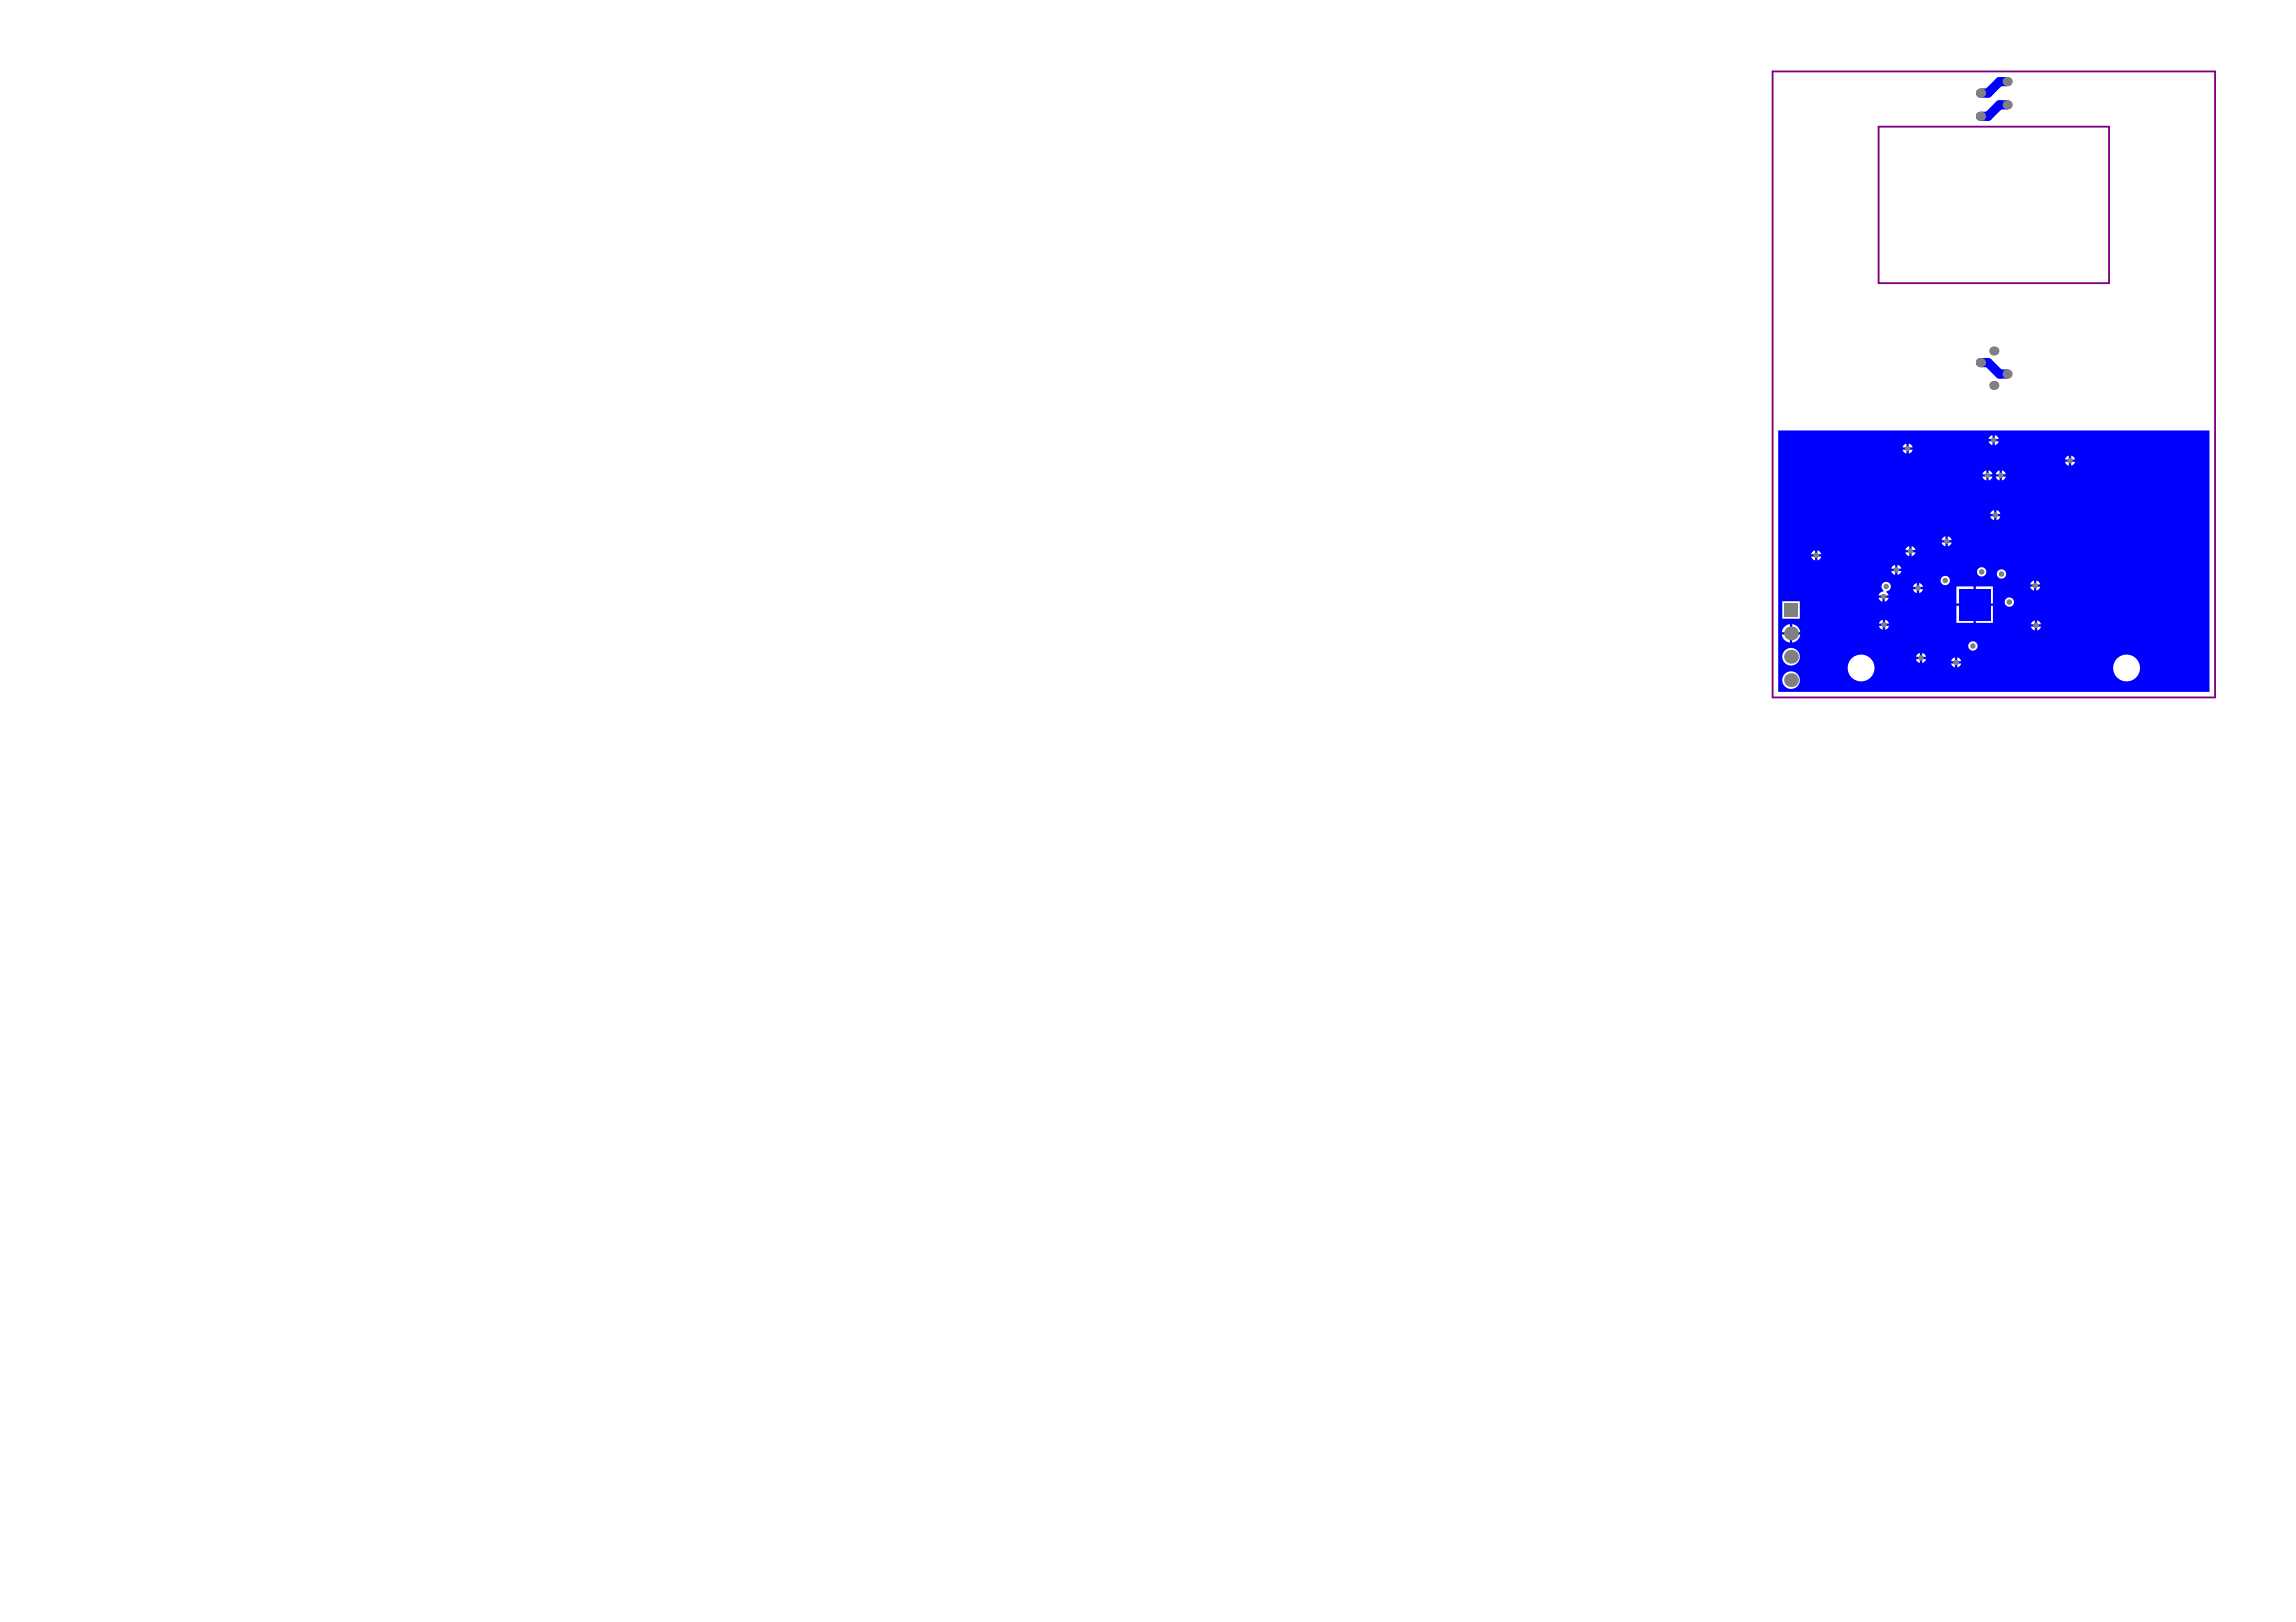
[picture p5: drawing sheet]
<svg xmlns="http://www.w3.org/2000/svg" width="297mm" height="210mm" viewBox="0 0 297 210" stroke-linecap="round" stroke-linejoin="round" font-family="sans-serif">
<path d="M229.3 9.2h57.3v81.1h-57.3zM243 16.4h29.9v20.2h-29.9z" fill="none" stroke="#800080" stroke-width=".24"/>
<path d="M230 55.7v33.8h55.8v-33.8zM257.4 56.5l.4-.2v.5h-.5zM258.1 56.3a.6 .6 0 0 1 .5 .5h-.5zM257.3 57.1h.5v.5a.6 .6 0 0 1-.5-.5zM258.1 57.1h.5a.6 .6 0 0 1-.5 .5zM246.3 57.6l.3-.2v.5h-.4zM246.9 57.4a.6 .6 0 0 1 .5 .5h-.5zM246.2 58.2h.4v.5a.6 .6 0 0 1-.4-.5zM246.9 58.2h.5a.6 .6 0 0 1-.5 .5zM267.3 59.1l.3-.1v.5h-.4zM268 59a.6 .6 0 0 1 .4 .5h-.4zM267.2 59.8h.4v.5a.6 .6 0 0 1-.4-.5zM268 59.8h.4a.6 .6 0 0 1-.4 .5zM258.4 61l.3-.1v.5h-.5zM259 60.9a.6 .6 0 0 1 .5 .5h-.5zM256.6 61l.4-.1v.5h-.5zM257.3 60.9a.6 .6 0 0 1 .5 .5h-.5zM258.2 61.7h.5v.5a.6 .6 0 0 1-.5-.5zM259 61.7h.5a.6 .6 0 0 1-.5 .5zM256.5 61.7h.5v.5a.6 .6 0 0 1-.5-.5zM257.3 61.7h.5a.6 .6 0 0 1-.5 .5zM257.7 66.2l.3-.2v.5h-.5zM258.3 66a.6 .6 0 0 1 .5 .5h-.5zM257.5 66.8h.5v.5a.6 .6 0 0 1-.5-.5zM258.3 66.8h.5a.6 .6 0 0 1-.5 .5zM251.4 69.6l.3-.2v.5h-.5zM252 69.4a.6 .6 0 0 1 .5 .5h-.5zM251.2 70.2h.5v.5a.6 .6 0 0 1-.5-.5zM252 70.2h.5a.6 .6 0 0 1-.5 .5zM246.7 70.8l.3-.1v.5h-.5zM247.3 70.7a.6 .6 0 0 1 .5 .5h-.5zM234.5 71.4l.3-.2v.5h-.5zM235.1 71.2a.6 .6 0 0 1 .5 .5h-.5zM246.5 71.5h.5v.5a.6 .6 0 0 1-.5-.5zM247.3 71.5h.5a.6 .6 0 0 1-.5 .5zM234.3 72h.5v.5a.6 .6 0 0 1-.5-.5zM235.1 72h.5a.6 .6 0 0 1-.5 .5zM244.9 73.3l.3-.2v.5h-.5zM245.5 73.1a.6 .6 0 0 1 .5 .5h-.5zM244.7 73.9h.5v.5a.6 .6 0 0 1-.5-.5zM245.5 73.9h.5a.6 .6 0 0 1-.5 .5zM255.8 74a.61 .61 0 0 1 1.2 0 .61 .61 0 0 1-1.2 0zM258.3 74.3a.61 .61 0 0 1 1.2 0 .61 .61 0 0 1-1.2 0zM262.8 75.3l.3-.2v.5h-.4zM263.4 75.1a.6 .6 0 0 1 .5 .5h-.5zM251.1 75.1a.61 .61 0 0 1 1.2 0 .61 .61 0 0 1-1.2 0zM247.7 75.6l.3-.1v.5h-.5zM248.3 75.5a.6 .6 0 0 1 .5 .5h-.5zM262.7 75.9h.4v.5a.6 .6 0 0 1-.4-.5zM263.4 75.9h.5a.6 .6 0 0 1-.5 .5zM247.5 76.3h.5v.4a.6 .6 0 0 1-.5-.4zM248.3 76.3h.5a.6 .6 0 0 1-.5 .4zM243.6 75.5a.6 .6 0 0 1 1 .1 .6 .6 0 0 1-.5 .9l-.1 .2 .3 .4h-1.3a.62 .62 0 0 1 .6-.6l.1-.1a.59 .59 0 0 1-.1-.9zM243 77.4h.5v.5a.6 .6 0 0 1-.5-.5zM243.8 77.4h.5a.6 .6 0 0 1-.5 .5zM253.1 75.9h2.2v2.2h-2.2zM255.6 75.9h2.2v2.2h-2.2zM259.3 77.9a.65 .65 0 0 1 1.3 0 .65 .65 0 0 1-1.3 0zM230.6 77.8h2.2v2.3h-2.2zM253.1 78.4h2.2v2.2h-2.2zM255.6 78.4h2.2v2.2h-2.2zM243.3 80.4l.3-.2v.5h-.5zM243.9 80.2a.6 .6 0 0 1 .5 .5h-.5zM262.9 80.5l.3-.2v.5h-.4zM263.5 80.3a.6 .6 0 0 1 .5 .5h-.5zM243.1 81h.5v.5a.6 .6 0 0 1-.5-.5zM243.9 81h.5a.6 .6 0 0 1-.5 .5zM262.8 81.1h.4v.5a.6 .6 0 0 1-.4-.5zM263.5 81.1h.5a.6 .6 0 0 1-.5 .5zM230.9 81.1l.2-.2 .5-.1v1h-1.1l.2-.4zM231.9 80.8a1.16 1.16 0 0 1 1 1h-1zM230.5 82.1h1.1v1.1a1.16 1.16 0 0 1-1.1-1.1zM231.9 82.1h1a1.16 1.16 0 0 1-1 1.1zM254.6 83.6a.61 .61 0 0 1 1.2 0 .61 .61 0 0 1-1.2 0zM248 84.7l.4-.2v.5h-.5zM248.7 84.5a.6 .6 0 0 1 .5 .5h-.5zM252.6 85.2l.3-.1v.5h-.5zM253.2 85.1a.6 .6 0 0 1 .5 .5h-.5zM247.9 85.3h.5v.5a.6 .6 0 0 1-.5-.5zM248.7 85.3h.5a.6 .6 0 0 1-.5 .5zM230.6 85a1.15 1.15 0 0 1 2.3 0 1.15 1.15 0 0 1-2.3 0zM252.4 85.9h.5v.5a.6 .6 0 0 1-.5-.5zM253.2 85.9h.5a.6 .6 0 0 1-.5 .5zM239 86.4a1.75 1.75 0 0 1 3.5 0 1.75 1.75 0 0 1-3.5 0zM273.4 86.4a1.75 1.75 0 0 1 3.5 0 1.75 1.75 0 0 1-3.5 0zM230.6 88a1.15 1.15 0 0 1 2.3 0 1.15 1.15 0 0 1-2.3 0z" fill="#00f"/>
<path d="M259.6 13.6h-.9l-1.5 1.4h-1M259.7 10.6h-1l-1.5 1.4h-1M256.2 46.9h1l1.5 1.5h1" fill="none" stroke="#00f" stroke-width="1.2"/>
<path d="M256.4 74h.1" fill="none" stroke="#00f" stroke-width=".33"/>
<g fill="#808080">
<circle cx="255.5" cy="78.2" r=".39"/>
<circle cx="256.9" cy="76.8" r=".39"/>
<circle cx="255.5" cy="76.8" r=".39"/>
<circle cx="254" cy="76.8" r=".39"/>
<circle cx="256.9" cy="78.2" r=".39"/>
<circle cx="254" cy="78.2" r=".39"/>
<circle cx="256.9" cy="79.7" r=".39"/>
<circle cx="255.5" cy="79.7" r=".39"/>
<circle cx="254" cy="79.7" r=".39"/>
<circle cx="235" cy="71.9" r=".36"/>
<circle cx="255.2" cy="83.6" r=".36"/>
<circle cx="251.7" cy="75.1" r=".36"/>
<circle cx="244" cy="75.9" r=".36"/>
<circle cx="260" cy="77.9" r=".36"/>
<circle cx="258.1" cy="66.7" r=".36"/>
<circle cx="263.3" cy="75.8" r=".36"/>
<circle cx="263.4" cy="80.9" r=".36"/>
<circle cx="253.1" cy="85.7" r=".36"/>
<circle cx="248.5" cy="85.1" r=".36"/>
<circle cx="243.7" cy="80.8" r=".36"/>
<circle cx="243.7" cy="77.2" r=".36"/>
<circle cx="248.1" cy="76.1" r=".36"/>
<circle cx="245.3" cy="73.7" r=".36"/>
<circle cx="247.2" cy="71.3" r=".36"/>
<circle cx="251.8" cy="70.1" r=".36"/>
<circle cx="258.9" cy="74.3" r=".36"/>
<circle cx="256.4" cy="74" r=".36"/>
<circle cx="267.8" cy="59.6" r=".36"/>
<circle cx="246.8" cy="58.1" r=".36"/>
<circle cx="257.1" cy="61.5" r=".36"/>
<circle cx="258.8" cy="61.5" r=".36"/>
<circle cx="257.9" cy="57" r=".36"/>
<circle cx="259.7" cy="10.6" r=".6"/>
<circle cx="256.2" cy="46.9" r=".6"/>
<circle cx="257.9" cy="45.4" r=".6"/>
<circle cx="259.7" cy="48.4" r=".6"/>
<circle cx="257.9" cy="49.9" r=".6"/>
<circle cx="231.7" cy="82" r=".89"/>
<circle cx="231.7" cy="85" r=".89"/>
<circle cx="231.7" cy="88" r=".89"/>
<circle cx="256.2" cy="12" r=".6"/>
<circle cx="259.7" cy="13.6" r=".6"/>
<circle cx="256.2" cy="15" r=".6"/>
</g>
<path d="M230.8 78h1.8v1.8h-1.8z" fill-rule="evenodd" fill="#808080"/>
<path d="M253.4 76.2h4.1v4.1h-4.1z" fill-rule="evenodd" fill="#00f"/>
</svg>
